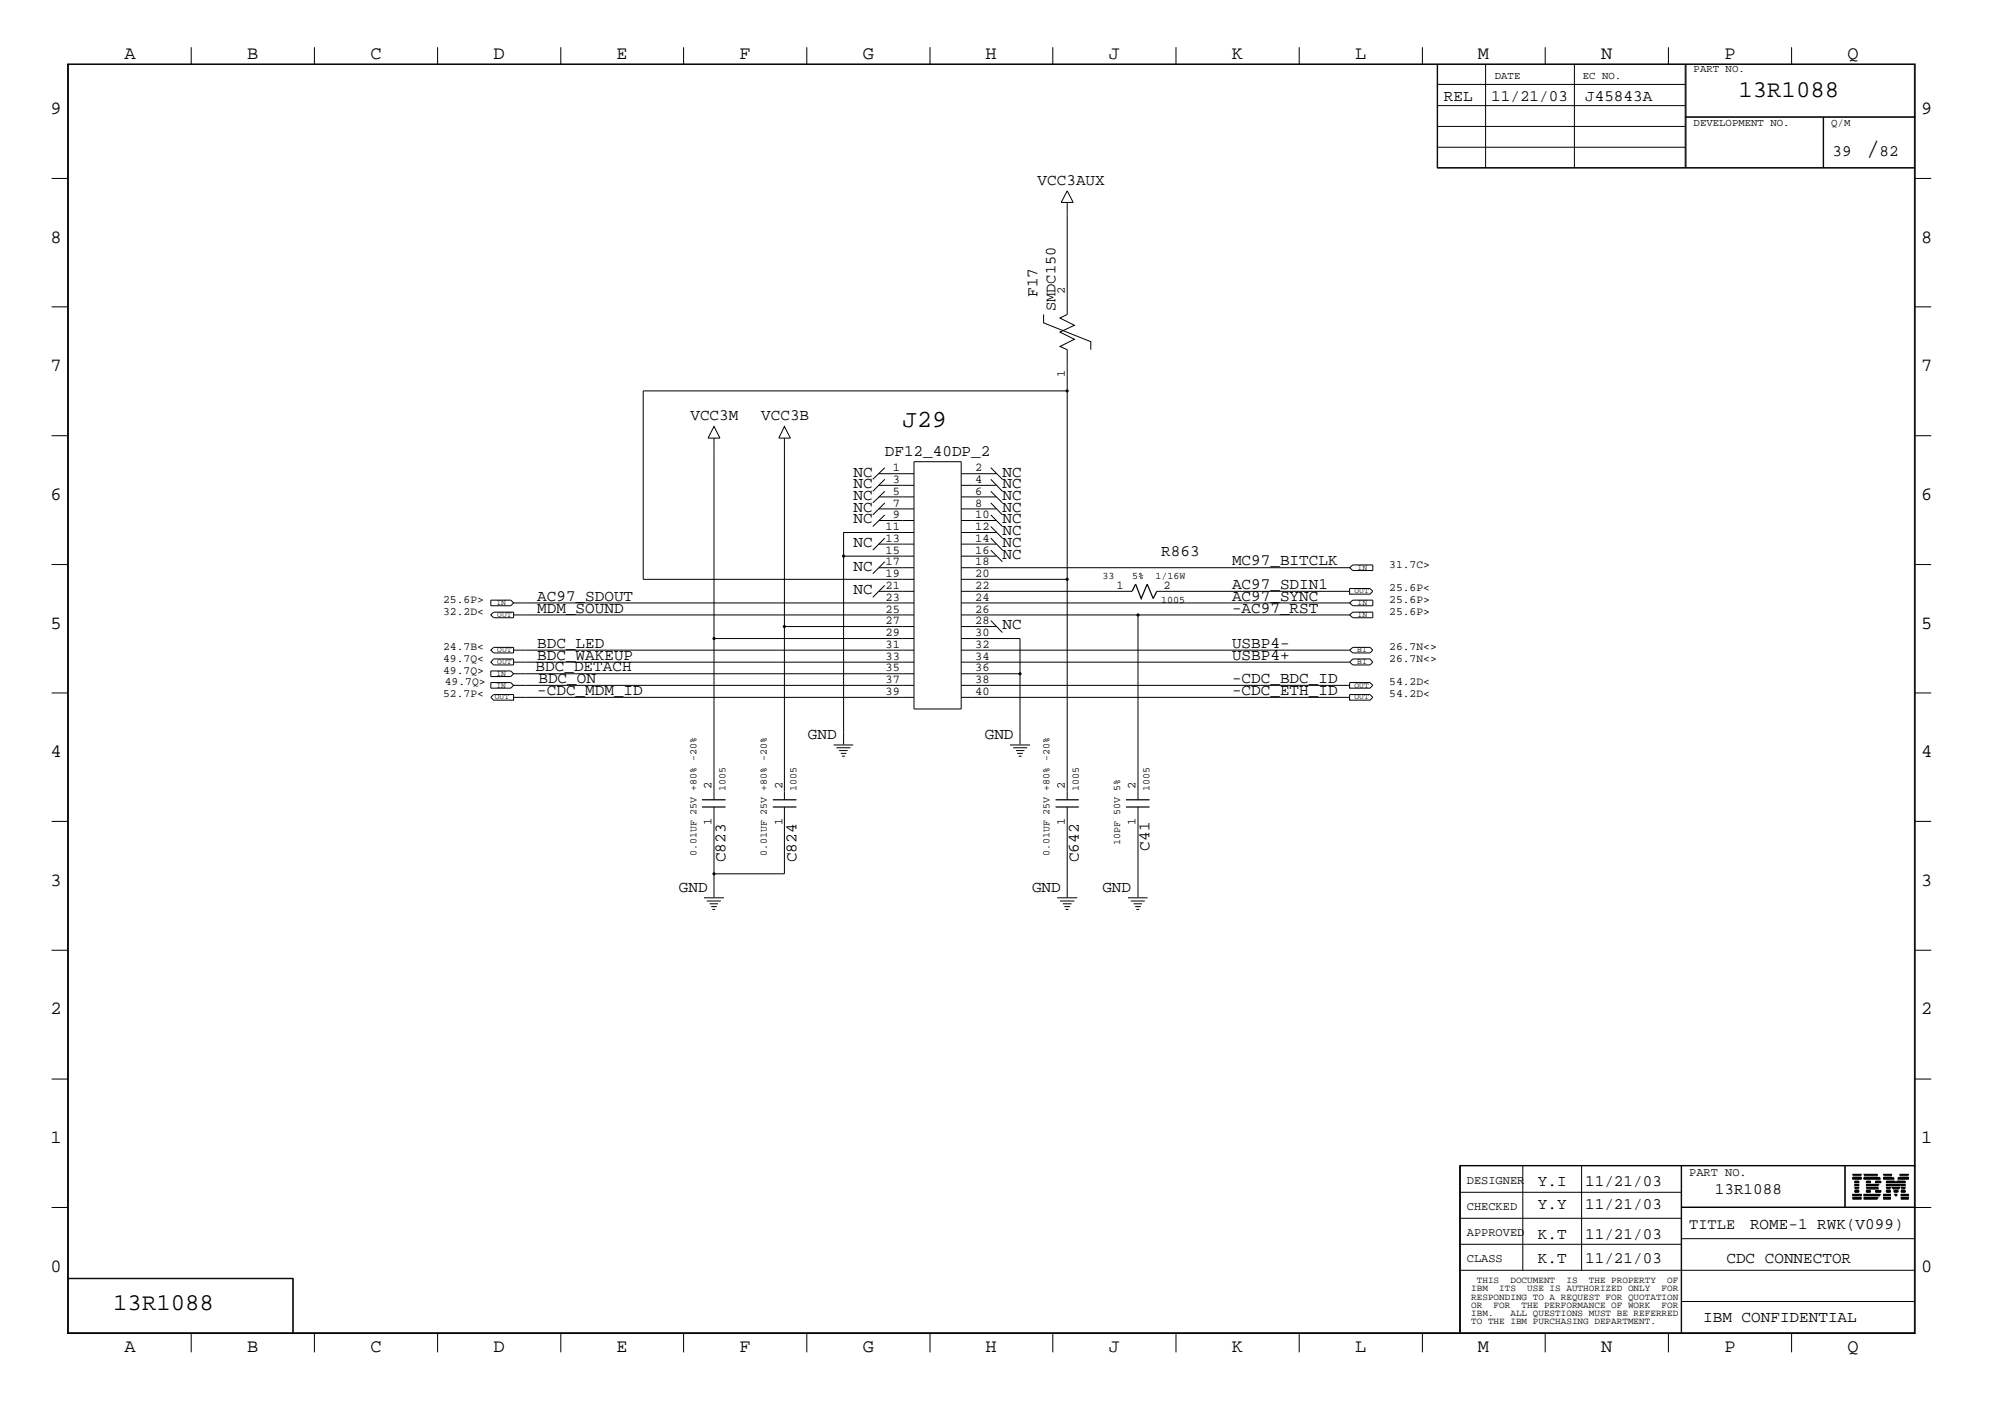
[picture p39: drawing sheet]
<svg xmlns="http://www.w3.org/2000/svg" width="423mm" height="300mm" viewBox="0 0 423 300" stroke-linecap="round" stroke-linejoin="round" font-family="sans-serif">
<defs><g id="words">
<g font-size="5.2">
<text x="395" y="32.9">/</text>
<text x="191" y="90.3">J29</text>
</g>
<g font-size="5.1">
<text x="368" y="20.5">13R1088</text>
<text x="24" y="277.2">13R1088</text>
</g>
<g font-size="4">
<text x="26.3" y="12.5">A</text>
<text x="52.3" y="12.5">B</text>
<text x="78.4" y="12.5">C</text>
<text x="104.5" y="12.5">D</text>
<text x="130.5" y="12.5">E</text>
<text x="156.5" y="12.5">F</text>
<text x="182.6" y="12.5">G</text>
<text x="208.6" y="12.5">H</text>
<text x="234.7" y="12.5">J</text>
<text x="260.8" y="12.5">K</text>
<text x="286.9" y="12.5">L</text>
<text x="312.8" y="12.5">M</text>
<text x="338.9" y="12.5">N</text>
<text x="365" y="12.5">P</text>
<text x="391.1" y="12.5">Q</text>
<text x="10.7" y="24.1">9</text>
<text x="406.7" y="24.1">9</text>
<text x="10.7" y="51.4">8</text>
<text x="406.7" y="51.4">8</text>
<text x="10.7" y="78.6">7</text>
<text x="406.7" y="78.6">7</text>
<text x="10.7" y="105.8">6</text>
<text x="406.7" y="105.8">6</text>
<text x="10.7" y="133.1">5</text>
<text x="406.7" y="133.1">5</text>
<text x="10.7" y="160.2">4</text>
<text x="406.7" y="160.2">4</text>
<text x="10.7" y="187.5">3</text>
<text x="406.7" y="187.5">3</text>
<text x="10.7" y="214.6">2</text>
<text x="406.7" y="214.6">2</text>
<text x="10.7" y="241.9">1</text>
<text x="406.7" y="241.9">1</text>
<text x="10.7" y="269.2">0</text>
<text x="406.7" y="269.2">0</text>
<text x="26.3" y="286.2">A</text>
<text x="52.3" y="286.2">B</text>
<text x="78.4" y="286.2">C</text>
<text x="104.5" y="286.2">D</text>
<text x="130.5" y="286.2">E</text>
<text x="156.5" y="286.2">F</text>
<text x="182.6" y="286.2">G</text>
<text x="208.6" y="286.2">H</text>
<text x="234.7" y="286.2">J</text>
<text x="260.8" y="286.2">K</text>
<text x="286.9" y="286.2">L</text>
<text x="312.8" y="286.2">M</text>
<text x="338.9" y="286.2">N</text>
<text x="365" y="286.2">P</text>
<text x="391.1" y="286.2">Q</text>
</g>
<g font-size="3.4">
<text x="305.6" y="21.4">REL</text>
<text x="315.6" y="21.4">11/21/03</text>
<text x="335.5" y="21.4">J45843A</text>
<text x="387.9" y="32.9">39</text>
<text x="397.8" y="32.9">82</text>
<text x="219.6" y="39.1">VCC3AUX</text>
<text x="219.6" y="62.8" transform="rotate(-90 219.6 62.8)">F17</text>
<text x="146.1" y="89">VCC3M</text>
<text x="161.1" y="89">VCC3B</text>
<text x="180.7" y="100.8">NC</text>
<text x="187.3" y="96.4">DF12_40DP_2</text>
<text x="212.2" y="100.8">NC</text>
<text x="180.7" y="103.3">NC</text>
<text x="180.7" y="105.7">NC</text>
<text x="212.2" y="103.3">NC</text>
<text x="212.2" y="105.7">NC</text>
<text x="180.7" y="108.3">NC</text>
<text x="180.7" y="110.7">NC</text>
<text x="212.2" y="110.7">NC</text>
<text x="212.2" y="113.3">NC</text>
<text x="212.2" y="108.3">NC</text>
<text x="180.7" y="115.7">NC</text>
<text x="212.2" y="118.3">NC</text>
<text x="212.2" y="115.7">NC</text>
<text x="245.8" y="117.7">R863</text>
<text x="260.8" y="119.6">MC97_BITCLK</text>
<text x="180.7" y="120.7">NC</text>
<text x="180.7" y="125.7">NC</text>
<text x="260.8" y="124.6">AC97_SDIN1</text>
<text x="113.7" y="129.6">MDM_SOUND</text>
<text x="113.7" y="127.1">AC97_SDOUT</text>
<text x="260.8" y="129.6">-AC97_RST</text>
<text x="260.8" y="127.1">AC97_SYNC</text>
<text x="113.7" y="137.1">BDC_LED</text>
<text x="212.2" y="133.2">NC</text>
<text x="260.8" y="137.1">USBP4-</text>
<text x="113.4" y="142.1">BDC_DETACH</text>
<text x="113.7" y="139.6">BDC_WAKEUP</text>
<text x="260.8" y="139.6">USBP4+</text>
<text x="113.7" y="147.1">-CDC_MDM_ID</text>
<text x="114" y="144.6">BDC_ON</text>
<text x="260.8" y="144.6">-CDC_BDC_ID</text>
<text x="260.8" y="147.1">-CDC_ETH_ID</text>
<text x="171" y="156.3">GND</text>
<text x="208.4" y="156.3">GND</text>
<text x="153.6" y="182.5" transform="rotate(-90 153.6 182.5)">C823</text>
<text x="168.6" y="182.5" transform="rotate(-90 168.6 182.5)">C824</text>
<text x="228.3" y="182.5" transform="rotate(-90 228.3 182.5)">C642</text>
<text x="243.3" y="180" transform="rotate(-90 243.3 180)">C41</text>
<text x="143.7" y="188.7">GND</text>
<text x="218.4" y="188.7">GND</text>
<text x="233.3" y="188.7">GND</text>
<text x="325.5" y="251">Y.I</text>
<text x="335.5" y="251">11/21/03</text>
<text x="325.5" y="255.9">Y.Y</text>
<text x="335.5" y="255.9">11/21/03</text>
<text x="363" y="252.7">13R1088</text>
<text x="325.5" y="262.2">K.T</text>
<text x="335.5" y="262.2">11/21/03</text>
<text x="370.4" y="260.2">ROME-1 RWK(V099)</text>
<text x="325.5" y="267.2">K.T</text>
<text x="335.5" y="267.2">11/21/03</text>
<text x="365.4" y="267.2">CDC CONNECTOR</text>
<text x="360.5" y="279.7">IBM CONFIDENTIAL</text>
</g>
<g font-size="3.2">
<text x="223.4" y="65.9" transform="rotate(-90 223.4 65.9)">SMDC150</text>
<text x="357.5" y="260">TITLE</text>
</g>
<g font-size="2.5">
<text x="225.4" y="62.3" transform="rotate(-90 225.4 62.3)">2</text>
<text x="225.4" y="79.8" transform="rotate(-90 225.4 79.8)">1</text>
<text x="189" y="99.7">1</text>
<text x="206.4" y="99.7">2</text>
<text x="189" y="104.7">5</text>
<text x="189" y="102.2">3</text>
<text x="189" y="107.2">7</text>
<text x="206.4" y="102.2">4</text>
<text x="206.4" y="104.7">6</text>
<text x="206.4" y="107.2">8</text>
<text x="187.5" y="112.2">11</text>
<text x="189" y="109.6">9</text>
<text x="206.4" y="109.6">10</text>
<text x="206.4" y="112.2">12</text>
<text x="187.5" y="114.6">13</text>
<text x="187.5" y="117.2">15</text>
<text x="187.5" y="119.6">17</text>
<text x="206.4" y="114.6">14</text>
<text x="206.4" y="117.2">16</text>
<text x="206.4" y="119.6">18</text>
<text x="187.5" y="122.2">19</text>
<text x="187.5" y="124.6">21</text>
<text x="206.4" y="122.2">20</text>
<text x="206.4" y="124.6">22</text>
<text x="236.3" y="124.6">1</text>
<text x="246.3" y="124.6">2</text>
<text x="187.5" y="129.6">25</text>
<text x="187.5" y="127.1">23</text>
<text x="206.4" y="129.6">26</text>
<text x="206.4" y="127.1">24</text>
<text x="187.5" y="132.1">27</text>
<text x="187.5" y="137.1">31</text>
<text x="187.5" y="134.6">29</text>
<text x="206.4" y="132.1">28</text>
<text x="206.4" y="137.1">32</text>
<text x="206.4" y="134.6">30</text>
<text x="187.5" y="142.1">35</text>
<text x="187.5" y="139.6">33</text>
<text x="206.4" y="142.1">36</text>
<text x="206.4" y="139.6">34</text>
<text x="187.5" y="147.1">39</text>
<text x="187.5" y="144.6">37</text>
<text x="206.4" y="147.1">40</text>
<text x="206.4" y="144.6">38</text>
<text x="150.6" y="167" transform="rotate(-90 150.6 167)">2</text>
<text x="165.6" y="167" transform="rotate(-90 165.6 167)">2</text>
<text x="225.4" y="167" transform="rotate(-90 225.4 167)">2</text>
<text x="240.4" y="167" transform="rotate(-90 240.4 167)">2</text>
<text x="150.6" y="174.5" transform="rotate(-90 150.6 174.5)">1</text>
<text x="165.6" y="174.5" transform="rotate(-90 165.6 174.5)">1</text>
<text x="225.4" y="174.5" transform="rotate(-90 225.4 174.5)">1</text>
<text x="240.4" y="174.5" transform="rotate(-90 240.4 174.5)">1</text>
<text x="310.5" y="250.6">DESIGNER</text>
<text x="357.5" y="248.8">PART NO.</text>
<text x="310.5" y="256.1">CHECKED</text>
<text x="310.5" y="261.5">APPROVED</text>
<text x="310.5" y="267">CLASS</text>
</g>
<g font-size="2.4">
<text x="294" y="120.1">31.7C&gt;</text>
<text x="294" y="125.1">25.6P&lt;</text>
<text x="93.8" y="130.1">32.2D&lt;</text>
<text x="93.8" y="127.6">25.6P&gt;</text>
<text x="294" y="130.1">25.6P&gt;</text>
<text x="294" y="127.6">25.6P&gt;</text>
<text x="93.8" y="137.6">24.7B&lt;</text>
<text x="294" y="137.6">26.7N&lt;&gt;</text>
<text x="93.8" y="142.6">49.7Q&gt;</text>
<text x="93.8" y="140.1">49.7Q&lt;</text>
<text x="294" y="140.1">26.7N&lt;&gt;</text>
<text x="93.8" y="147.6">52.7P&lt;</text>
<text x="94.1" y="145">49.7Q&gt;</text>
<text x="294" y="145">54.2D&lt;</text>
<text x="294" y="147.6">54.2D&lt;</text>
</g>
<g font-size="2.3">
<text x="316.4" y="16.7">DATE</text>
<text x="335" y="16.7">EC NO.</text>
<text x="358.5" y="15.2">PART NO.</text>
<text x="358.5" y="26.6">DEVELOPMENT NO.</text>
<text x="387.6" y="26.6">Q/M</text>
</g>
<g font-size="2.1">
<text x="233.3" y="122.6">33</text>
<text x="239.6" y="122.6">5%</text>
<text x="244.6" y="122.6">1/16W</text>
<text x="245.8" y="127.6">1005</text>
<text x="153.6" y="167.5" transform="rotate(-90 153.6 167.5)">1005</text>
<text x="168.6" y="167.5" transform="rotate(-90 168.6 167.5)">1005</text>
<text x="228.3" y="167.5" transform="rotate(-90 228.3 167.5)">1005</text>
<text x="243.3" y="167.5" transform="rotate(-90 243.3 167.5)">1005</text>
<text x="237.1" y="178.7" transform="rotate(-90 237.1 178.7)">10PF 50V 5%</text>
<text x="147.4" y="181.2" transform="rotate(-90 147.4 181.2)">0.01UF 25V +80% -20%</text>
<text x="162.3" y="181.2" transform="rotate(-90 162.3 181.2)">0.01UF 25V +80% -20%</text>
<text x="222.2" y="181.2" transform="rotate(-90 222.2 181.2)">0.01UF 25V +80% -20%</text>
</g>
<g font-size="2">
<text x="311.4" y="273.2">IBM</text>
<text x="311.4" y="275">RESPONDING TO A REQUEST FOR QUOTATION</text>
<text x="312.6" y="271.4">THIS</text>
<text x="317.3" y="273.2">ITS</text>
<text x="319.7" y="271.4">DOCUMENT</text>
<text x="323.3" y="273.2">USE IS AUTHORIZED ONLY</text>
<text x="331.6" y="271.4">IS</text>
<text x="336.3" y="271.4">THE PROPERTY</text>
<text x="351.7" y="273.2">FOR</text>
<text x="352.9" y="271.4">OF</text>
<text x="311.4" y="276.7">OR</text>
<text x="311.4" y="278.6">IBM.</text>
<text x="311.4" y="280.2">TO THE IBM PURCHASING DEPARTMENT.</text>
<text x="316.1" y="276.7">FOR</text>
<text x="319.7" y="278.6">ALL QUESTIONS MUST BE REFERRED</text>
<text x="322.1" y="276.7">THE PERFORMANCE OF WORK</text>
<text x="351.7" y="276.7">FOR</text>
</g>
<g font-size="1.7">
<text x="286.7" y="125.6">OUT</text>
<text x="287.4" y="120.6">IN</text>
<text x="105.1" y="128.1">IN</text>
<text x="105.2" y="130.6">OUT</text>
<text x="287.4" y="128.1">IN</text>
<text x="287.4" y="130.6">IN</text>
<text x="105.1" y="143">IN</text>
<text x="105.2" y="138">OUT</text>
<text x="105.2" y="140.5">OUT</text>
<text x="287.3" y="138">BI</text>
<text x="287.3" y="140.5">BI</text>
<text x="104.7" y="148">OUT</text>
<text x="105.1" y="145.5">IN</text>
<text x="286.7" y="145.5">OUT</text>
<text x="286.7" y="148">OUT</text>
</g>
</g></defs>
<g fill="none" stroke="#000" stroke-width=".21">
<path d="M14.3 13.5h391.1v268.7h-391.1zM14.5 13.6h390.7v268.4h-390.7zM40.5 10v3.5M66.5 10v3.5M92.6 10v3.5M118.7 10v3.5M144.7 10v3.5M170.8 10v3.5M196.9 10v3.5M222.8 10v3.5M248.9 10v3.5M275 10v3.5"/>
<path d="M301.1 10v3.5M304.2 13.5v22.1h101.2M304.2 17.9h52.5M304.3 13.5v22.1M314.5 13.5v22.1M327.1 10v3.5M333.2 13.5v22.1M353.1 10v3.5M356.7 13.5v22.1M356.9 13.5v22.1M379.2 10v3.5M10.9 37.8h3.4"/>
<path d="M304.2 35.5h101.2M304.2 26.8h52.5M304.2 22.4h52.5M304.3 31.2h52.4M356.7 24.8h48.7M356.7 24.7h48.7M385.9 24.8v10.8M386 24.8v10.8M405.4 37.8h3.4M225.9 42.8v23.7l-1.5 .8 3 1.5-3 1.5 3 1.5-3 1.5 1.5 .7v48.6M225.9 40.4l1.3 2.4h-2.6zM10.9 64.9h3.4"/>
<path d="M220.9 66.5v1.8l10 4v1.7M405.4 64.9h3.4M10.9 92.2h3.4M151.1 90.3l1.3 2.4h-2.5zM151.1 92.7v76.5M166 90.3l1.3 2.4h-2.5zM166 92.7v76.5M187.3 99l-2.6 2.4M193.5 97.7h10v52.3h-10zM209.7 99l2.5 2.4M225.9 82.7h-89.8v39.9h57.4M405.4 92.2h3.4"/>
<path d="M10.9 119.5h3.4M178.6 117.7h14.9M186 115.1h7.5M186 110.2h7.5M186 107.7h7.5M186 105.2h7.5M186 102.7h7.5M186 100.2h7.5M187.3 101.4l-2.6 2.6M187.3 106.4l-2.6 2.6M187.3 118.9l-2.6 2.5M187.3 113.9l-2.6 2.5"/>
<path d="M187.3 104l-2.6 2.4M187.3 109l-2.6 2.4M193.5 112.7h-14.9v44.9M203.5 117.7h7.4M203.5 115.1h7.4M203.5 112.7h7.4M203.5 110.2h7.4M203.5 107.7h7.4M203.5 105.2h7.4M203.5 102.7h7.4M203.5 100.2h7.4M209.7 109l2.5 2.4"/>
<path d="M209.7 111.4l2.5 2.5M209.7 106.4l2.5 2.6M209.7 116.4l2.5 2.5M209.7 113.9l2.5 2.5M209.7 101.4l2.5 2.6M209.7 104l2.5 2.4M405.4 119.5h3.4M103.9 137.6l.6-.6h4.2v1.2h-4.2zM103.9 130.1l.6-.6h4.2v1.2h-4.2zM103.9 127h4.2l.6 .6-.6 .6h-4.2zM104.5 139.4h4.2v1.3h-4.2l-.6-.6zM108.7 137.6h84.8"/>
<path d="M108.7 130.1h84.8M108.7 127.6h84.8M151.1 135.1h42.4M166 132.6h27.5M186 125.1h7.5M186 120.1h7.5M187.3 123.9l-2.6 2.5M203.5 135.1h12.4v7.5h-12.4M203.5 122.6h22.4v46.6M203.5 137.6h82.2M203.5 132.6h7.4M203.5 130.1h82.2"/>
<path d="M203.5 127.6h82.2M203.5 125.1h36.1M203.5 120.1h82.2M209.7 131.3l2.5 2.6M240.9 130.1v39.1M244.9 125.1h40.8M285.7 127.6l.6-.6h4.3v1.2h-4.3zM285.7 124.5h4.3l.6 .6-.6 .6h-4.3zM285.7 120.1l.6-.6h4.3v1.2h-4.3zM285.7 130.1l.6-.6h4.3v1.2h-4.3zM285.7 137.6l.6-.6h3.7l.6 .6-.6 .6h-3.7zM286.3 139.4h3.7l.6 .7-.6 .6h-3.7l-.6-.6z"/>
<path d="M10.9 146.6h3.4M103.9 142h4.2l.6 .6-.6 .6h-4.2zM103.9 144.4h4.2l.6 .6-.6 .6h-4.2zM104.5 147h4.2v1.2h-4.2l-.6-.6zM108.7 147.6h84.8M108.7 145h84.8M108.7 142.6h84.8M108.7 140.1h84.8M176.4 157.6h4.2M177 158.2h3M177.6 158.8h1.8M178 159.4h1.2"/>
<path d="M203.5 147.6h82.2M203.5 145h82.2M203.5 140.1h82.2M213.8 157.6h4.2M214.5 158.2h2.9M215.1 158.8h1.7M215.3 159.4h1.2M215.9 142.6v15M285.7 144.4h4.3l.6 .6-.6 .6h-4.3zM285.7 147h4.3l.6 .6-.6 .6h-4.3zM405.4 146.6h3.4M10.9 173.8h3.4"/>
<path d="M151.1 170.8v19.1M166 170.8v14.1h-14.9M178.2 160h.6M215.6 160h.6M225.9 170.8v19.1M240.9 170.8v19.1M405.4 173.8h3.4M149 190h4.2M149.6 190.7h3M150.2 191.3h1.8M150.5 191.9h1.2M150.8 192.4h.6"/>
<path d="M223.8 190h4.2M224.4 190.7h3M225 191.3h1.8M225.3 191.9h1.2M225.6 192.4h.5M238.8 190h4.1M239.4 190.7h2.9M239.9 191.3h1.8M240.3 191.9h1.2M240.5 192.4h.6M10.9 201.1h3.4M405.4 201.1h3.4"/>
<path d="M10.9 228.3h3.4M405.4 228.3h3.4M10.9 255.5h3.4M308.9 246.7h96.5M308.9 257.8h47M308.9 252.3h47M309.1 246.6v35.4M322.3 246.6v22.2M334.8 246.6v22.2M355.9 246.6v35.4M355.9 255.4h49.5M355.9 255.5h52.9"/>
<path d="M390.5 246.6v8.9M390.6 246.6v8.9M392.2 253.7h1.8zM392.2 253.6h1.8zM392.2 253.4l1.8 .1zM392.2 253l1.8 .1zM392.2 252.8l1.8 .1zM392.2 252.7l1.8 .1zM392.2 249.4l1.8 .1zM392.2 249.3l1.8 .1zM392.2 249.2l1.8 .1zM392.2 248.8h1.8z"/>
<path d="M392.2 248.7h1.8zM392.2 248.5l1.8 .1zM392.6 252.3h.8zM392.6 252.1l.8 .1zM392.6 252l.8 .1zM392.6 251.6h.8zM392.6 251.5h.8zM392.6 251.3l.8 .1zM392.6 250.9l.8 .1zM392.6 250.8h.8zM392.6 250.6l.8 .1zM392.6 250.2l.8 .1z"/>
<path d="M392.6 250l.8 .1zM392.6 249.9h.8zM394.5 253.7h2.8zM394.5 253.6h2.9zM394.5 253.4l3 .1zM394.5 248.8h3zM394.5 248.7h2.9zM394.5 248.5l2.8 .1zM394.5 253l3.3 .1zM394.5 252.8l3.4 .1zM394.5 252.7l3.4 .1zM394.5 249.4l3.4 .1z"/>
<path d="M394.5 249.3l3.4 .1zM394.5 249.2l3.3 .1zM395.1 251.6h2.6zM395.1 251.5h2.5zM395.1 251.3l2.4 .1zM395.1 250.9l2.4 .1zM395.1 250.8h2.5zM395.1 250.6l2.6 .1zM395.1 252.3h.8zM395.1 252.1l.8 .1zM395.1 252l.8 .1zM395.1 250.2l.8 .1z"/>
<path d="M395.1 250l.8 .1zM395.1 249.9h.8zM397 252.3h1.1zM397 252.1l1.1 .1zM397 252l1.1 .1zM397 250.2l1.1 .1zM397 250l1.1 .1zM397 249.9h1.1zM398.7 253.7h1.4zM398.7 253.6h1.4zM398.7 253.4l1.4 .1zM398.7 253l1.4 .1z"/>
<path d="M398.7 252.8l1.4 .1zM398.7 252.7l1.4 .1zM398.7 249.4l2.2 .1zM398.7 249.3l2.1 .1zM398.7 249.2l2 .1zM398.7 248.8h1.8zM398.7 248.7h1.8zM398.7 248.5l1.7 .1zM399.3 252.3h.8zM399.3 252.1l.8 .1zM399.3 252l.8 .1zM399.3 251.6h.8z"/>
<path d="M399.3 251.5h.8zM399.3 251.3l.8 .1zM399.3 250.9l.8 .1zM399.3 250.8h.8zM399.3 250.6l.8 .1zM399.3 250.2l1.9 .1zM399.3 250l1.9 .1zM399.3 249.9h1.8zM400.3 250.6l2 .1zM400.4 250.9l1.8 .1zM400.4 250.8h1.8zM400.5 251.3l1.6 .1z"/>
<path d="M400.6 251.5h1.5zM400.6 251.6h1.4zM400.9 252.1l.8 .1zM400.9 252l.8 .1zM401 252.3h.7zM401.1 252.7l.4 .1zM401.2 252.8l.3 .1zM401.2 253l.2 .1zM401.4 250.2l1.9 .1zM401.5 250l1.8 .1zM401.5 249.9h1.8zM401.7 249.4l2.2 .1z"/>
<path d="M401.8 249.3l2.1 .1zM401.8 249.2l2.1 .1zM402.1 248.8h1.8zM402.1 248.7h1.8zM402.2 248.5l1.7 .1zM402.4 253.7h1.5zM402.4 253.6h1.5zM402.4 253.4l1.5 .1zM402.4 253l1.5 .1zM402.4 252.8l1.5 .1zM402.4 252.7l1.5 .1zM402.4 252.3h.9z"/>
<path d="M402.4 252.1l.9 .1zM402.4 252l.9 .1zM402.4 251.6h.9zM402.4 251.5h.9zM402.4 251.3l.9 .1zM402.4 250.9l.9 .1zM402.4 250.8h.9zM402.4 250.6l.9 .1zM405.4 246.6h-96.5v35.4M14.3 270.5h47.8v11.5M14.3 270.6h47.8M62 270.5v11.5"/>
<path d="M308.9 268.8h96.5M308.9 263.3h47M355.9 275.4h49.5M355.9 262.1h49.5M40.5 282v4.2M66.5 282v4.2M92.6 282v4.2M118.7 282v4.2M144.7 282v4.2M170.8 282v4.2M196.9 282v4.2M222.8 282v4.2"/>
<path d="M248.9 282v4.2M275 282v4.2M301.1 282v4.2M327.1 282v4.2M353.1 282v4.2M379.2 282v4.2"/>
</g>
<path d="M239.6 125.1l.8-1.5 1.2 3.1 1.2-3.1 1.3 3.1 .8-1.6M148.6 170.8h5M148.6 169.2h5M163.6 170.8h5M163.6 169.2h5M223.4 170.8h4.9M223.4 169.2h4.9M238.3 170.8h5M238.3 169.2h5" fill="none" stroke="#000" stroke-width=".25"/>
<g fill="#000">
<circle cx="225.9" cy="82.7" r=".34"/>
<circle cx="178.6" cy="117.7" r=".34"/>
<circle cx="151.1" cy="135.1" r=".34"/>
<circle cx="166" cy="132.6" r=".34"/>
<circle cx="225.9" cy="122.6" r=".34"/>
<circle cx="240.9" cy="130.1" r=".34"/>
<circle cx="215.9" cy="142.6" r=".34"/>
<circle cx="151.1" cy="184.9" r=".34"/>
</g>
<use href="#words"/>
</svg>
